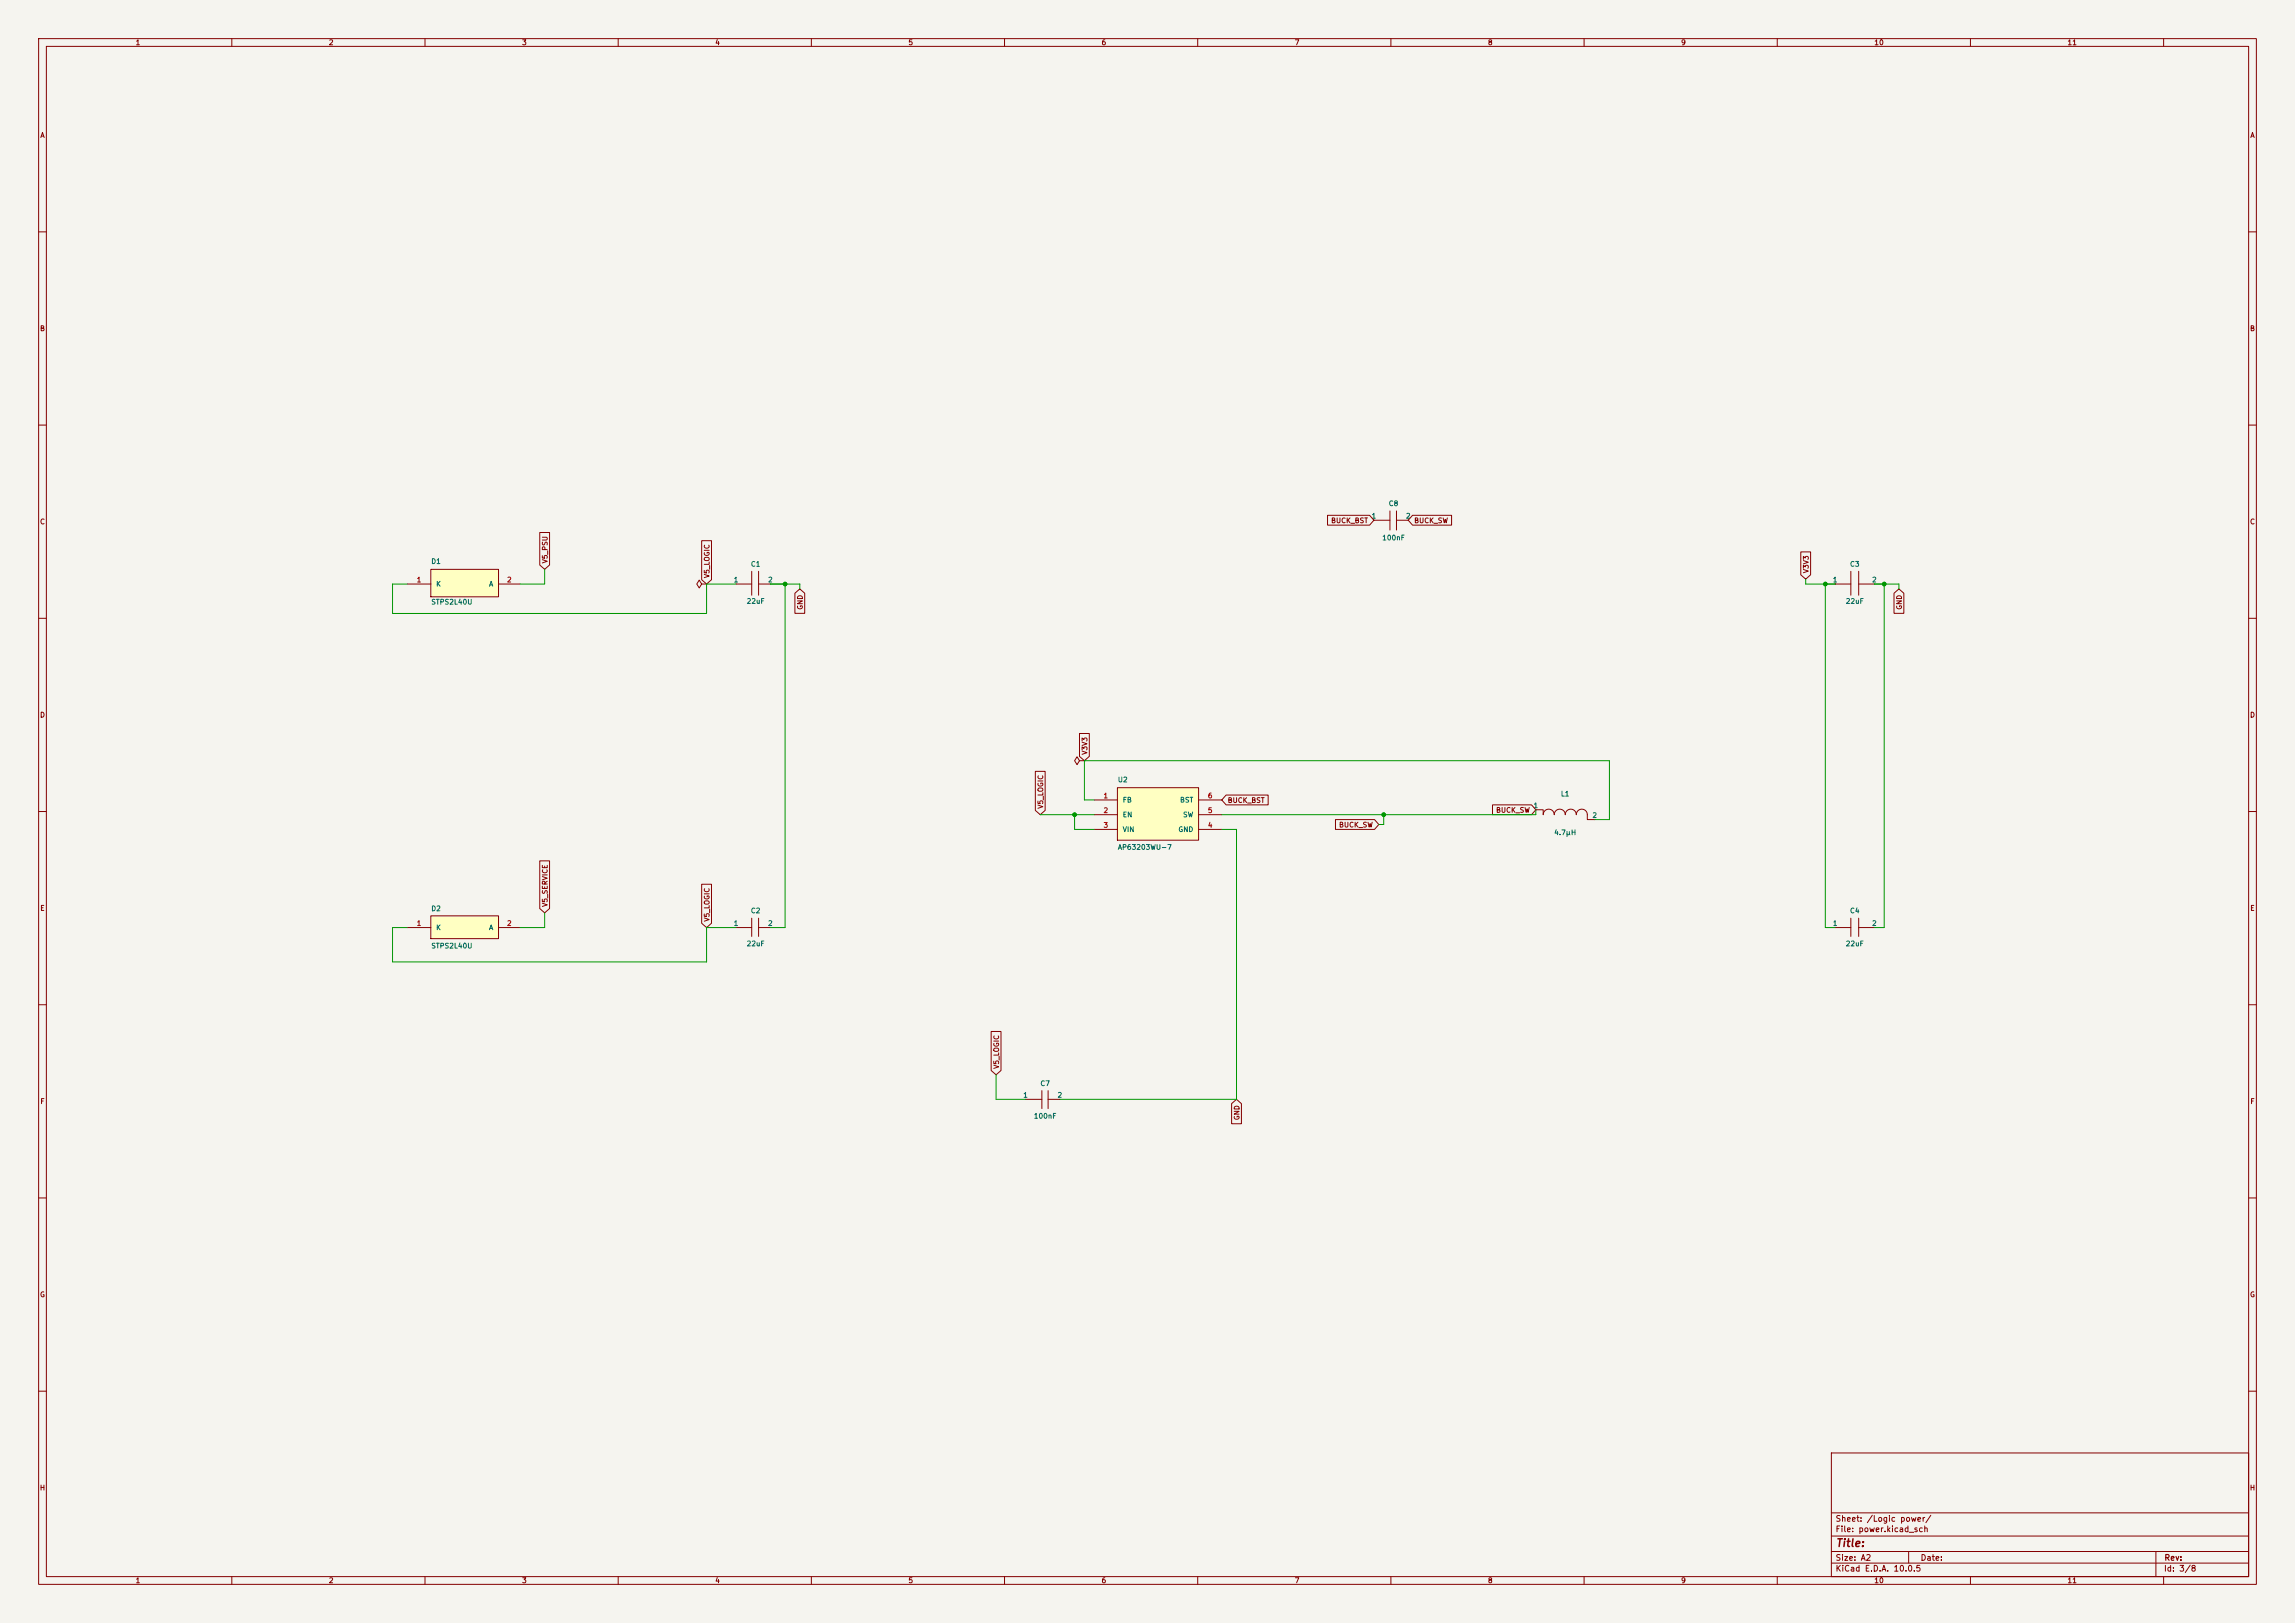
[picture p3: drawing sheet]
<svg xmlns="http://www.w3.org/2000/svg" width="594mm" height="420mm" viewBox="0 0 594 420" stroke-linecap="round" stroke-linejoin="round" font-family="sans-serif">
<defs><g id="words">
<text font-size="2" fill="#840000" x="475" y="400.8">Title:</text>
<g font-size="1.5" fill="#840000">
<text x="475" y="394.1">Sheet: /Logic power/</text>
<text x="475" y="396.8">File: power.kicad_sch</text>
<text x="475" y="407">KiCad E.D.A. 10.0.5</text>
<text x="475" y="404.2">Size: A2</text>
<text x="497" y="404.2">Date:</text>
<text x="560" y="407">Id: 3/8</text>
<text x="560.1" y="404.2">Rev:</text>
</g>
<g font-size="1.3" fill="#840000">
<text x="35" y="12">1</text>
<text x="85" y="12">2</text>
<text x="135" y="12">3</text>
<text x="185" y="12">4</text>
<text x="235" y="12">5</text>
<text x="285" y="12">6</text>
<text x="335" y="12">7</text>
<text x="385" y="12">8</text>
<text x="435" y="12">9</text>
<text x="485" y="12">10</text>
<text x="535" y="12">11</text>
<text x="10.3" y="36">A</text>
<text x="582.3" y="36">A</text>
<text x="10.2" y="86">B</text>
<text x="582.2" y="86">B</text>
<text x="10.2" y="136">C</text>
<text x="344.4" y="135.7">BUCK_BST</text>
<text x="365.9" y="135.7">BUCK_SW</text>
<text x="582.2" y="136">C</text>
<text x="142" y="145.9" transform="rotate(-90 142 145.9)">V5_PSU</text>
<text x="183.9" y="149.7" transform="rotate(-90 183.9 149.7)">V5_LOGIC</text>
<text x="468.4" y="148.5" transform="rotate(-90 468.4 148.5)">V3V3</text>
<text x="208.1" y="157.9" transform="rotate(-90 208.1 157.9)">GND</text>
<text x="492.5" y="157.9" transform="rotate(-90 492.5 157.9)">GND</text>
<text x="10.2" y="186">D</text>
<text x="582.2" y="186">D</text>
<text x="281.7" y="195.4" transform="rotate(-90 281.7 195.4)">V3V3</text>
<text x="270.3" y="209.4" transform="rotate(-90 270.3 209.4)">V5_LOGIC</text>
<text x="317.6" y="208.1">BUCK_BST</text>
<text x="346.4" y="214.4">BUCK_SW</text>
<text x="387.1" y="210.6">BUCK_SW</text>
<text x="10.3" y="236">E</text>
<text x="142" y="234.8" transform="rotate(-90 142 234.8)">V5_SERVICE</text>
<text x="183.9" y="238.6" transform="rotate(-90 183.9 238.6)">V5_LOGIC</text>
<text x="582.3" y="236">E</text>
<text x="258.9" y="276.7" transform="rotate(-90 258.9 276.7)">V5_LOGIC</text>
<text x="10.3" y="286">F</text>
<text x="582.3" y="286">F</text>
<text x="321.1" y="290" transform="rotate(-90 321.1 290)">GND</text>
<text x="10.2" y="336">G</text>
<text x="582.2" y="336">G</text>
<text x="10.2" y="386">H</text>
<text x="582.2" y="386">H</text>
<text x="35" y="410">1</text>
<text x="85" y="410">2</text>
<text x="135" y="410">3</text>
<text x="185" y="410">4</text>
<text x="235" y="410">5</text>
<text x="285" y="410">6</text>
<text x="335" y="410">7</text>
<text x="385" y="410">8</text>
<text x="435" y="410">9</text>
<text x="485" y="410">10</text>
<text x="535" y="410">11</text>
</g>
<g font-size="1.3" fill="#006464">
<text x="359.3" y="131.3">C8</text>
<text x="354.9" y="134.5">1</text>
<text x="363.8" y="134.5">2</text>
<text x="357.6" y="140.1">100nF</text>
<text x="111.5" y="146.2">D1</text>
<text x="194.2" y="146.9">C1</text>
<text x="478.7" y="146.9">C3</text>
<text x="112.7" y="152.1">K</text>
<text x="126.4" y="152.1">A</text>
<text x="189.8" y="151">1</text>
<text x="198.7" y="151">2</text>
<text x="474.3" y="151">1</text>
<text x="484.4" y="151">2</text>
<text x="111.5" y="156.7">STPS2L40U</text>
<text x="193.1" y="156.5">22uF</text>
<text x="477.6" y="156.5">22uF</text>
<text x="289.2" y="202.7">U2</text>
<text x="290.5" y="208">FB</text>
<text x="305.3" y="208">BST</text>
<text x="396.8" y="209.4">1</text>
<text x="403.9" y="206.4">L1</text>
<text x="290.5" y="211.8">EN</text>
<text x="290.5" y="215.6">VIN</text>
<text x="304.9" y="215.6">GND</text>
<text x="306.1" y="211.8">SW</text>
<text x="412" y="212">2</text>
<text x="289.2" y="220.2">AP63203WU-7</text>
<text x="402.1" y="216.4">4.7µH</text>
<text x="111.5" y="236.1">D2</text>
<text x="189.8" y="239.9">1</text>
<text x="194.2" y="236.6">C2</text>
<text x="198.7" y="239.9">2</text>
<text x="474.3" y="239.9">1</text>
<text x="478.7" y="236.6">C4</text>
<text x="484.4" y="239.9">2</text>
<text x="111.5" y="245.7">STPS2L40U</text>
<text x="112.7" y="241">K</text>
<text x="126.4" y="241">A</text>
<text x="193.1" y="245.2">22uF</text>
<text x="477.6" y="245.2">22uF</text>
<text x="269.1" y="281.3">C7</text>
<text x="264.7" y="284.3">1</text>
<text x="273.6" y="284.3">2</text>
<text x="267.4" y="289.8">100nF</text>
</g>
<g font-size="1.3" fill="#a90000">
<text x="107.7" y="151">1</text>
<text x="131.1" y="151">2</text>
<text x="285.5" y="206.9">1</text>
<text x="312.5" y="206.9">6</text>
<text x="285.5" y="210.7">2</text>
<text x="285.5" y="214.5">3</text>
<text x="312.5" y="214.5">4</text>
<text x="312.5" y="210.7">5</text>
<text x="107.7" y="239.9">1</text>
<text x="131.1" y="239.9">2</text>
</g>
</g></defs>
<path d="M0 0h594v420h-594z" fill="#f5f4ef" stroke="#f5f4ef" stroke-width=".26"/>
<g fill="none" stroke="#840000" stroke-width=".26">
<path d="M10 10h574v400h-574zM12 12h570v396h-570zM60 10v2M110 10v2M160 10v2M210 10v2M260 10v2M310 10v2M360 10v2M410 10v2M460 10v2M510 10v2"/>
<path d="M560 10v2M10 60h2M582 60h2M10 110h2M582 110h2M355.6 134.6h4.2M355.6 134.6h.1M359.8 132.2v5M361.4 132.2v5M361.4 134.6h3.1M10 160h2M582 160h2"/>
<path d="M10 210h2M582 210h2M479 237.6v4.7M481.1 237.6v4.7M475 240h4M481.1 240h4M10 260h2M582 260h2M10 310h2M582 310h2M10 360h2M474 376h108v32h-108z"/>
<path d="M582 360h2M474 397.5h108M474 391.5h108M60 408v2M110 408v2M160 408v2M210 408v2M260 408v2M310 408v2M360 408v2M410 408v2M460 408v2"/>
<path d="M474 404.5h108M474 401.5h108M494 401.5v3M510 408v2M558 401.5v6.5M560 408v2"/>
</g>
<path d="M111.5 147.3h17.5v7.1h-17.5z" fill="#ffffc2"/>
<path d="M105.4 151.1h6.1M111.5 147.3h17.5v7.1h-17.5zM129 151.1h5.6" fill="none" stroke="#840000" stroke-width=".26"/>
<path d="M111.5 237h17.5v5.9h-17.5z" fill="#ffffc2"/>
<path d="M475 151.1h4M479 147.8v6.2M481.1 147.8v6.2M481.1 151.1h4M111.5 237h17.5v5.9h-17.5zM105.4 240h6.1M129 240h5.6M265.4 284.5h4.3M265.4 284.5h.1M269.7 282.2v4.7M271.3 282.2v4.7M271.3 284.5h3" fill="none" stroke="#840000" stroke-width=".26"/>
<path d="M289.2 203.8h21v13.6h-21z" fill="#ffffc2"/>
<g fill="none" stroke="#840000" stroke-width=".26">
<path d="M139.7 137.8h2.5v8.4l-1.2 1.1-1.3-1.1zM181.6 139.9h2.6v10.1l-1.3 1.1-1.3-1.1zM343.6 133.3h10.9l1.1 1.3-1.1 1.3h-10.9zM365.6 133.3h10.1v2.6h-10.1l-1.1-1.3zM181.6 151.1l-.6-1-.7 1 .7 1 .6-1h1.3M182.9 151.1h.1M190.5 151.1h4.1M194.6 147.8v6.2M196.3 147.8v6.2M196.3 151.1h3.1M205.7 153.5l1.3-1.1 1.3 1.1v5.2h-2.6zM466.1 142.8h2.5v5.9l-1.2 1.2-1.3-1.2z"/>
<path d="M490.2 153.5l1.3-1.1 1.3 1.1v5.2h-2.6zM268 199.6h2.5v10.1l-1.3 1.1-1.2-1.1zM279.4 189.8h2.5v5.9l-1.2 1.2-1.3-1.2zM279.4 196.9l-.6-1.1-.7 1.1 .7 1 .6-1h1.3M280.7 196.9h.1M283.2 207h6M283.2 210.8h6M283.2 214.6h6M289.2 203.8h21v13.6h-21zM310.2 207h6M310.2 210.8h6M310.2 214.6h6"/>
<path d="M317.3 205.7h10.9v2.6h-10.9l-1.1-1.3zM345.7 212.1h10.1l1.1 1.3-1.1 1.2h-10.1zM386.3 208.3h10.1l1.1 1.3-1.1 1.2h-10.1zM397.5 209.6h.1M397.5 209.6h1.9v1.2l.2-.6 .4-.5 .6-.3h.6l.8 .5 .3 .9 .1-.6 .4-.5 .5-.3h.6l.9 .5 .3 .9 .2-.6 .3-.5 1.1-.3 .9 .5 .4 .9 .1-.6 .4-.5 .5-.3h.6l.7 .3 .4 .5 .1 1.9h1.9M412.7 212.1h.1M139.7 222.8h2.5v12.3l-1.2 1.1-1.3-1.1zM181.6 228.8h2.6v10.1l-1.3 1.1-1.3-1.1zM194.6 237.6v4.7M196.3 237.6v4.7M190.5 240h4.1M196.3 240h3.1"/>
<path d="M256.5 266.9h2.6v10.1l-1.3 1.1-1.3-1.1zM318.8 285.6l1.2-1.1 1.3 1.1v5.2h-2.5z"/>
</g>
<g fill="none" stroke="#009600" stroke-width=".26">
<path d="M105.4 151.1h-3.8v7.7h81.3v-7.7h7.6M141 147.3v3.8h-6.4M199.4 151.1h7.6v1.3M203.2 151.1v88.9h-3.8M467.4 149.9v1.2h7.6M472.4 151.1v88.9h2.6M485.1 151.1h6.4v1.3M487.7 151.1v88.9h-2.6M269.2 210.8h14M278.1 210.8v3.8h5.1M283.2 207h-2.5v-10.1h135.9v15.2h-3.9M316.2 214.6h3.8v69.9h-45.7"/>
<path d="M358.1 210.8v2.6h-1.2M397.5 209.6v1.2h-81.3M141 236.2v3.8h-6.4M105.4 240h-3.8v8.9h81.3v-8.9h7.6M257.8 278.1v6.4h7.6"/>
</g>
<g fill="#009600" stroke="#009600" stroke-width=".26">
<circle cx="472.4" cy="151.1" r=".46"/>
<circle cx="487.7" cy="151.1" r=".46"/>
<circle cx="358.1" cy="210.8" r=".46"/>
<circle cx="278.1" cy="210.8" r=".46"/>
<circle cx="203.2" cy="151.1" r=".46"/>
</g>
<use href="#words"/>
</svg>
